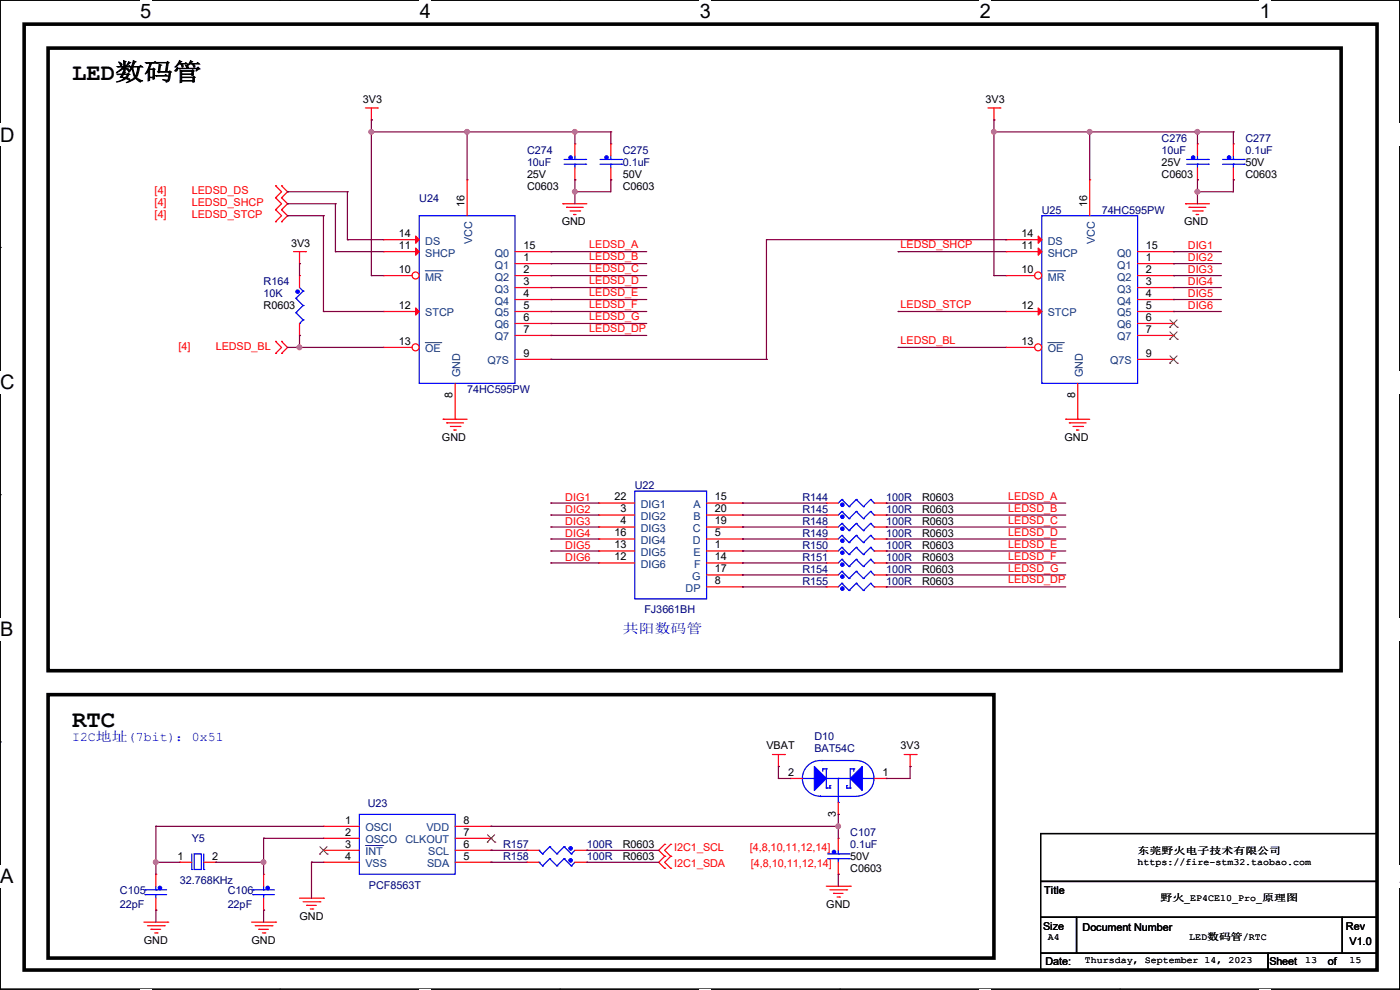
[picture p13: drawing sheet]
<svg xmlns="http://www.w3.org/2000/svg" width="297mm" height="210mm" viewBox="0 0 297 210" stroke-linecap="round" stroke-linejoin="round" font-family="sans-serif">
<defs><g id="words">
<g font-size="5.1">
<text x="15.3" y="17">LED数码管</text>
<text x="15.3" y="154.2">RTC</text>
</g>
<g font-size="4.2">
<text x="29.7" y="3.9">5</text>
<text x="89.1" y="3.9">4</text>
<text x="148.5" y="3.9">3</text>
<text x="207.9" y="3.9">2</text>
<text x="267.3" y="3.9">1</text>
<text x="0" y="30.1">D</text>
<text x="0" y="82.5">C</text>
<text x="0" y="135">B</text>
<text x="0" y="187.4">A</text>
<text x="297" y="187.4">A</text>
</g>
<g font-size="2.8" fill="#00f">
<text x="132.1" y="134.4">共阳数码管</text>
<text x="15.3" y="157.2">I2C地址(7bit)：0x51</text>
</g>
<g font-size="2.3">
<text x="77" y="21.9">3V3</text>
<text x="209.1" y="21.9">3V3</text>
<text x="246.4" y="35.1">25V</text>
<text x="264.2" y="35.1">50V</text>
<text x="111.8" y="40.2">C0603</text>
<text x="111.8" y="37.7">25V</text>
<text x="132.1" y="37.7">50V</text>
<text x="132.1" y="40.2">C0603</text>
<text x="246.4" y="37.7">C0603</text>
<text x="264.2" y="37.7">C0603</text>
<text x="98.6" y="44" transform="rotate(-90 98.6 44)">16</text>
<text x="119.2" y="47.8">GND</text>
<text x="230.6" y="44" transform="rotate(-90 230.6 44)">16</text>
<text x="251.3" y="47.8">GND</text>
<text x="61.8" y="52.4">3V3</text>
<text x="84.6" y="50.3">14</text>
<text x="84.6" y="52.8">11</text>
<text x="111" y="52.8">15</text>
<text x="216.7" y="50.3">14</text>
<text x="216.7" y="52.8">11</text>
<text x="243.1" y="52.8">15</text>
<text x="84.6" y="57.9">10</text>
<text x="111" y="55.4">1</text>
<text x="111" y="57.9">2</text>
<text x="216.7" y="57.9">10</text>
<text x="243.1" y="55.4">1</text>
<text x="243.1" y="57.9">2</text>
<text x="55.9" y="65.6">R0603</text>
<text x="84.6" y="65.5">12</text>
<text x="111" y="65.5">5</text>
<text x="111" y="60.5">3</text>
<text x="111" y="63">4</text>
<text x="216.7" y="65.5">12</text>
<text x="243.1" y="65.5">5</text>
<text x="243.1" y="60.5">3</text>
<text x="243.1" y="63">4</text>
<text x="111" y="70.6">7</text>
<text x="111" y="68.1">6</text>
<text x="243.1" y="70.6">7</text>
<text x="243.1" y="68.1">6</text>
<text x="84.6" y="73.2">13</text>
<text x="111" y="75.7">9</text>
<text x="216.7" y="73.2">13</text>
<text x="243.1" y="75.7">9</text>
<text x="96" y="84.4" transform="rotate(-90 96 84.4)">8</text>
<text x="228.1" y="84.4" transform="rotate(-90 228.1 84.4)">8</text>
<text x="93.8" y="93.6">GND</text>
<text x="225.9" y="93.6">GND</text>
<text x="130.3" y="106.2">22</text>
<text x="151.7" y="106.2">15</text>
<text x="195.6" y="106.3">R0603</text>
<text x="130.3" y="113.8">16</text>
<text x="131.6" y="111.3">4</text>
<text x="131.6" y="108.7">3</text>
<text x="151.7" y="113.8">5</text>
<text x="151.7" y="111.3">19</text>
<text x="151.7" y="108.7">20</text>
<text x="195.6" y="111.3">R0603</text>
<text x="195.6" y="108.8">R0603</text>
<text x="195.6" y="113.9">R0603</text>
<text x="130.3" y="118.9">12</text>
<text x="130.3" y="116.3">13</text>
<text x="151.7" y="118.9">14</text>
<text x="151.7" y="116.3">1</text>
<text x="195.6" y="116.4">R0603</text>
<text x="195.6" y="119">R0603</text>
<text x="151.7" y="124">8</text>
<text x="151.7" y="121.4">17</text>
<text x="195.6" y="121.5">R0603</text>
<text x="195.6" y="124">R0603</text>
<text x="162.6" y="158.8">VBAT</text>
<text x="191.1" y="158.8">3V3</text>
<text x="167.2" y="164.6">2</text>
<text x="187.2" y="164.6">1</text>
<text x="177.3" y="173.3" transform="rotate(-90 177.3 173.3)">3</text>
<text x="73.2" y="174.8">1</text>
<text x="73.2" y="177.3">2</text>
<text x="73.2" y="179.8">3</text>
<text x="98.3" y="179.8">6</text>
<text x="98.3" y="177.3">7</text>
<text x="98.3" y="174.8">8</text>
<text x="132.1" y="179.9">R0603</text>
<text x="37.6" y="182.4">1</text>
<text x="45" y="182.4">2</text>
<text x="73.2" y="182.4">4</text>
<text x="98.3" y="182.4">5</text>
<text x="132.1" y="182.5">R0603</text>
<text x="180.4" y="185">C0603</text>
<text x="180.4" y="182.5">50V</text>
<text x="221.5" y="189.6">Title</text>
<text x="63.5" y="195.2">GND</text>
<text x="175.3" y="192.6">GND</text>
<text x="221.3" y="197.2">Size</text>
<text x="229.7" y="197.4">Document Number</text>
<text x="285.5" y="197.2">Rev</text>
<text x="30.5" y="200.2">GND</text>
<text x="53.4" y="200.2">GND</text>
<text x="286.3" y="200.5">V1.0</text>
<text x="221.8" y="204.8">Date:</text>
<text x="269.3" y="204.8">Sheet</text>
<text x="281.7" y="204.8">of</text>
</g>
<g font-size="2.3" fill="#000080">
<text x="111.8" y="32.6">C274</text>
<text x="111.8" y="35.1">10uF</text>
<text x="132.1" y="32.6">C275</text>
<text x="132.1" y="35.1">0.1uF</text>
<text x="246.4" y="30.1">C276</text>
<text x="246.4" y="32.6">10uF</text>
<text x="264.2" y="30.1">C277</text>
<text x="264.2" y="32.6">0.1uF</text>
<text x="88.9" y="42.8">U24</text>
<text x="221" y="45.3">U25</text>
<text x="233.7" y="45.3">74HC595PW</text>
<text x="55.9" y="60.5">R164</text>
<text x="55.9" y="63.1">10K</text>
<text x="99.1" y="83.4">74HC595PW</text>
<text x="134.7" y="103.7">U22</text>
<text x="170.2" y="106.3">R144</text>
<text x="188" y="106.3">100R</text>
<text x="170.2" y="111.3">R148</text>
<text x="170.2" y="108.8">R145</text>
<text x="170.2" y="113.9">R149</text>
<text x="188" y="111.3">100R</text>
<text x="188" y="108.8">100R</text>
<text x="188" y="113.9">100R</text>
<text x="170.2" y="116.4">R150</text>
<text x="170.2" y="119">R151</text>
<text x="188" y="116.4">100R</text>
<text x="188" y="119">100R</text>
<text x="170.2" y="121.5">R154</text>
<text x="170.2" y="124">R155</text>
<text x="188" y="121.5">100R</text>
<text x="188" y="124">100R</text>
<text x="136.7" y="130.1">FJ3661BH</text>
<text x="172.8" y="157.1">D10</text>
<text x="172.8" y="159.6">BAT54C</text>
<text x="78" y="171.3">U23</text>
<text x="40.7" y="178.6">Y5</text>
<text x="106.7" y="179.9">R157</text>
<text x="124.5" y="179.9">100R</text>
<text x="180.4" y="177.4">C107</text>
<text x="180.4" y="179.9">0.1uF</text>
<text x="106.7" y="182.5">R158</text>
<text x="124.5" y="182.5">100R</text>
<text x="25.4" y="189.6">C105</text>
<text x="38.1" y="187.5">32.768KHz</text>
<text x="48.3" y="189.6">C106</text>
<text x="78.3" y="188.6">PCF8563T</text>
<text x="25.4" y="192.6">22pF</text>
<text x="48.3" y="192.6">22pF</text>
</g>
<g font-size="2.3" fill="#f00">
<text x="32.8" y="41.2">[4]</text>
<text x="40.7" y="41.2">LEDSD_DS</text>
<text x="32.8" y="43.8">[4]</text>
<text x="32.8" y="46.3">[4]</text>
<text x="40.7" y="43.8">LEDSD_SHCP</text>
<text x="40.7" y="46.3">LEDSD_STCP</text>
<text x="125" y="52.7">LEDSD_A</text>
<text x="191.1" y="52.7">LEDSD_SHCP</text>
<text x="252" y="52.9">DIG1</text>
<text x="125" y="55.2">LEDSD_B</text>
<text x="125" y="57.7">LEDSD_C</text>
<text x="252" y="55.4">DIG2</text>
<text x="252" y="58">DIG3</text>
<text x="125" y="60.3">LEDSD_D</text>
<text x="125" y="65.4">LEDSD_F</text>
<text x="125" y="62.8">LEDSD_E</text>
<text x="191.1" y="65.4">LEDSD_STCP</text>
<text x="252" y="60.5">DIG4</text>
<text x="252" y="63">DIG5</text>
<text x="252" y="65.6">DIG6</text>
<text x="125" y="67.9">LEDSD_G</text>
<text x="125" y="70.4">LEDSD_DP</text>
<text x="37.9" y="74.3">[4]</text>
<text x="45.8" y="74.3">LEDSD_BL</text>
<text x="191.1" y="73">LEDSD_BL</text>
<text x="119.9" y="106.2">DIG1</text>
<text x="213.9" y="106">LEDSD_A</text>
<text x="119.9" y="108.8">DIG2</text>
<text x="119.9" y="111.3">DIG3</text>
<text x="119.9" y="113.8">DIG4</text>
<text x="213.9" y="108.5">LEDSD_B</text>
<text x="213.9" y="111.1">LEDSD_C</text>
<text x="213.9" y="113.6">LEDSD_D</text>
<text x="119.9" y="116.4">DIG5</text>
<text x="119.9" y="118.9">DIG6</text>
<text x="213.9" y="118.7">LEDSD_F</text>
<text x="213.9" y="116.2">LEDSD_E</text>
<text x="213.9" y="121.2">LEDSD_G</text>
<text x="213.9" y="123.8">LEDSD_DP</text>
<text x="143" y="184">I2C1_SDA</text>
<text x="143" y="180.4">I2C1_SCL</text>
<text x="159" y="180.4">[4,8,10,11,12,14]</text>
<text x="159.3" y="184">[4,8,10,11,12,14]</text>
</g>
<g font-size="2.3" fill="#004080">
<text x="90.2" y="51.9">DS</text>
<text x="100.2" y="51.9" transform="rotate(-90 100.2 51.9)">VCC</text>
<text x="222.3" y="51.9">DS</text>
<text x="232.2" y="51.9" transform="rotate(-90 232.2 51.9)">VCC</text>
<text x="90.2" y="59.5">MR</text>
<text x="90.2" y="54.4">SHCP</text>
<text x="104.9" y="57">Q1</text>
<text x="104.9" y="59.5">Q2</text>
<text x="104.9" y="54.4">Q0</text>
<text x="222.3" y="59.5">MR</text>
<text x="222.3" y="54.4">SHCP</text>
<text x="237" y="57">Q1</text>
<text x="237" y="59.5">Q2</text>
<text x="237" y="54.4">Q0</text>
<text x="104.9" y="62.1">Q3</text>
<text x="104.9" y="64.6">Q4</text>
<text x="237" y="62.1">Q3</text>
<text x="237" y="64.6">Q4</text>
<text x="90.2" y="67.1">STCP</text>
<text x="104.9" y="67.1">Q5</text>
<text x="104.9" y="69.7">Q6</text>
<text x="222.3" y="67.1">STCP</text>
<text x="237" y="67.1">Q5</text>
<text x="237" y="69.7">Q6</text>
<text x="90.2" y="74.8">OE</text>
<text x="103.4" y="77.3">Q7S</text>
<text x="104.9" y="72.2">Q7</text>
<text x="222.3" y="74.8">OE</text>
<text x="235.5" y="77.3">Q7S</text>
<text x="237" y="72.2">Q7</text>
<text x="97.6" y="80.1" transform="rotate(-90 97.6 80.1)">GND</text>
<text x="229.7" y="80.1" transform="rotate(-90 229.7 80.1)">GND</text>
<text x="135.9" y="107.8">DIG1</text>
<text x="147.1" y="107.8">A</text>
<text x="135.9" y="112.9">DIG3</text>
<text x="135.9" y="110.3">DIG2</text>
<text x="147" y="112.9">C</text>
<text x="147.1" y="110.3">B</text>
<text x="135.9" y="117.9">DIG5</text>
<text x="135.9" y="115.4">DIG4</text>
<text x="147" y="115.4">D</text>
<text x="147.1" y="117.9">E</text>
<text x="135.9" y="120.5">DIG6</text>
<text x="145.5" y="125.6">DP</text>
<text x="146.9" y="123">G</text>
<text x="147.2" y="120.5">F</text>
<text x="77.5" y="176.4">OSCI</text>
<text x="77.5" y="178.9">OSCO</text>
<text x="86" y="178.9">CLKOUT</text>
<text x="90.5" y="176.4">VDD</text>
<text x="77.5" y="181.4">INT</text>
<text x="77.5" y="184">VSS</text>
<text x="90.6" y="184">SDA</text>
<text x="90.8" y="181.4">SCL</text>
</g>
<g font-size="2">
<text x="241.3" y="181.2">东莞野火电子技术有限公司</text>
<text x="241.3" y="183.5">https://fire-stm32.taobao.com</text>
<text x="246.2" y="191.1">野火_EP4CE10_Pro_原理图</text>
<text x="222.3" y="199.5">A4</text>
<text x="252.3" y="199.5">LED数码管/RTC</text>
<text x="230.2" y="204.3">Thursday, September 14, 2023</text>
<text x="276.9" y="204.3">13</text>
<text x="286.3" y="204.3">15</text>
</g>
</g></defs>
<path d="M0 0h297v209.8h-297z" fill="none" stroke="#000" stroke-width=".25"/>
<g fill="#fff">
<path d="M29.7 0h2.4v4.8h-2.4z"/>
<path d="M29.7 209.8h2.4v.2h-2.4z"/>
</g>
<path d="M59.4 0h.1M59.4 209.8h.1" fill="none" stroke="#000" stroke-width=".25"/>
<g fill="#fff">
<path d="M89.1 0h2.3v4.8h-2.3z"/>
<path d="M89.1 209.8h2.3v.2h-2.3z"/>
</g>
<path d="M118.8 0h.1M118.8 209.8h.1" fill="none" stroke="#000" stroke-width=".25"/>
<g fill="#fff">
<path d="M148.5 0h2.3v4.8h-2.3z"/>
<path d="M148.5 209.8h2.3v.2h-2.3z"/>
</g>
<path d="M178.2 0h.1M178.2 209.8h.1" fill="none" stroke="#000" stroke-width=".25"/>
<g fill="#fff">
<path d="M207.9 0h2.3v4.8h-2.3z"/>
<path d="M207.9 209.8h2.3v.2h-2.3z"/>
</g>
<path d="M237.6 0h.1M237.6 209.8h.1" fill="none" stroke="#000" stroke-width=".25"/>
<g fill="#fff">
<path d="M267.3 0h2.3v4.8h-2.3z"/>
<path d="M267.3 209.8h2.3v.2h-2.3z"/>
<path d="M0 26.2h3.1v4.8h-3.1z"/>
<path d="M297 26.2v4.8z"/>
<path d="M0 78.7h3.1v4.7h-3.1z"/>
<path d="M297 78.7v4.7z"/>
</g>
<path d="M0 52.5h.1M297 52.5h.1" fill="none" stroke="#000" stroke-width=".25"/>
<g fill="#fff">
<path d="M0 131.1h2.9v4.8h-2.9z"/>
<path d="M297 131.1v4.8z"/>
</g>
<path d="M0 104.9h.1M297 104.9h.1" fill="none" stroke="#000" stroke-width=".25"/>
<g fill="#fff">
<path d="M0 183.6h2.9v4.7h-2.9z"/>
<path d="M296.9 183.6h.1v4.7h-.1z"/>
</g>
<path d="M0 157.4h.1M297 157.4h.1M220.8 176.8h71.3v10.2h-71.3zM220.8 187h71.3v7.6h-71.3zM220.8 194.6h7.6v7.6h-7.6zM228.4 194.6h56.4v7.6h-56.4zM284.8 194.6h7.3v7.6h-7.3zM220.8 202.2h48.2v3.6h-48.2zM269 202.2h23.1v3.6h-23.1z" fill="none" stroke="#000" stroke-width=".25"/>
<path d="M5.1 5.1h287v200.7h-287zM10.2 10.2h274.3v132.1h-274.3zM10.2 147.4h200.7v55.8h-200.7z" fill="none" stroke="#000" stroke-width=".76"/>
<g fill="none" stroke="#f00" stroke-width=".25">
<path d="M58.5 39.4h.1M58.5 39.4l1.2 1.3-1.2 1.3M59.7 39.4h.1M59.7 39.4l1.3 1.3-1.3 1.3M77.5 22.9h2.6M78.8 25.4h.1M78.8 22.9v2.5M80.1 22.9h.1M129.6 30.5h.1M129.6 38.1h.1M129.6 30.5v2.6M129.6 35.6v2.5"/>
<path d="M209.6 22.9h2.5M210.9 25.4h.1M210.9 22.9v2.5M212.1 22.9h.1M58.5 42h.1M58.5 44.5h.1M58.5 47h.1M58.5 42l1.2 1.2-1.2 1.3M58.5 44.5l1.2 1.3-1.2 1.2M59.7 42h.1M59.7 44.5h.1M59.7 47h.1"/>
<path d="M59.7 42l1.3 1.2-1.3 1.3M59.7 44.5l1.3 1.3-1.3 1.2M62.3 53.4h2.5M63.5 55.9h.1M63.5 58.5h.1M63.5 53.4v2.5M63.5 58.5v2.5M64.8 53.4h.1M119.4 43.2h.1M119.4 43.2h5.1M120.2 44h.1M120.2 44h3.5"/>
<path d="M120.9 44.7h2.1M121.7 45.5h.1M121.7 45.5h.5M123 44.7h.1M251.5 43.2h.1M251.5 43.2h5.1M252.3 44h.1M252.3 44h3.5M253 44.7h2.1M253.8 45.5h.1M253.8 45.5h.5M255.1 44.7h.1"/>
<path d="M58.5 72.4h.1M58.5 75h.1M58.5 72.4l1.2 1.3-1.2 1.3M59.7 75h.1M59.7 72.4h.1M59.7 72.4l1.3 1.3-1.3 1.3M63.5 71.2h.1M63.5 68.6v2.6M94 88.9h.1M94 88.9h5.1M94.8 89.7h.1M94.8 89.7h3.5"/>
<path d="M95.5 90.5h2.1M96.3 91.2h.1M96.3 91.2h.5M97.6 90.5h.1M226.1 88.9h.1M226.1 88.9h5.1M226.9 89.7h.1M226.9 89.7h3.5M227.6 90.5h2.1M228.4 91.2h.1M228.4 91.2h.5M229.7 90.5h.1"/>
<path d="M127 119.4h.1M127 116.9h.1M127 114.3h.1M127 111.8h.1M127 109.3h.1M127 106.7h.1M127 111.8h7.7M127 116.9h7.7M127 106.7h7.7M127 119.4h7.7M127 114.3h7.7M127 109.3h7.7"/>
<path d="M149.9 111.8h7.6M149.9 116.9h7.6M149.9 106.7h7.6M149.9 119.4h7.6M149.9 114.3h7.6M149.9 109.3h7.6M157.5 119.4h.1M157.5 116.9h.1M157.5 114.3h.1M157.5 111.8h.1M157.5 109.3h.1M157.5 106.7h.1"/>
<path d="M175.3 111.8h.1M175.3 116.9h.1M175.3 106.7h.1M175.3 119.4h.1M175.3 111.8h2.5M175.3 116.9h2.5M175.3 106.7h2.5M175.3 119.4h2.5M185.5 111.8h2.5M185.5 116.9h2.5M185.5 106.7h2.5M185.5 119.4h2.5"/>
<path d="M188 111.8h.1M188 116.9h.1M188 106.7h.1M188 119.4h.1M149.9 122h7.6M149.9 124.5h7.6M157.5 124.5h.1M157.5 122h.1M175.3 122h.1M175.3 124.5h.1M175.3 122h2.5M175.3 124.5h2.5"/>
<path d="M185.5 122h2.5M185.5 124.5h2.5M188 122h.1M188 124.5h.1M68.6 175.3h.1M68.6 177.8h.1M68.6 175.3h7.6M68.6 177.8h7.6M96.6 175.3h7.6M96.6 177.8h7.6M104.2 177.8h.1M104.2 175.3h.1"/>
<path d="M141 179.1h.1M141 179.1l-1.3 1.3 1.3 1.3M142.3 179.1h.1M142.3 179.1l-1.3 1.3 1.3 1.3M163.9 160.1h2.5M165.1 162.6h.1M165.1 160.1v2.5M166.4 160.1h.1M177.8 177.8h.1M177.8 177.8v2.6M191.8 160.1h2.6M193.1 162.6h.1"/>
<path d="M193.1 160.1v2.5M194.4 160.1h.1M30.5 195.6h5.1M31.3 196.4h3.5M32 197.1h.1M32 197.1h2.1M32.8 197.9h.5M33.1 185.5h.1M33.1 193.1h.1M33.1 185.5v2.5M33.1 190.5v2.6M33.3 197.9h.1"/>
<path d="M34.8 196.4h.1M35.6 195.6h.1M53.4 195.6h5.1M54.1 196.4h3.6M54.9 197.1h.1M54.9 197.1h2M55.7 197.9h.5M55.9 185.5h.1M55.9 193.1h.1M55.9 185.5v2.5M55.9 190.5v2.6M56.2 197.9h.1"/>
<path d="M57.7 196.4h.1M58.5 195.6h.1M63.5 190.5h5.1M64.3 191.3h3.6M65.1 192.1h.1M65.1 192.1h2M65.8 192.8h.5M66.3 192.8h.1M67.9 191.3h.1M68.6 190.5h.1M68.6 180.4h.1M68.6 182.9h.1"/>
<path d="M68.6 180.4h7.6M68.6 182.9h7.6M96.6 180.4h7.6M96.6 182.9h7.6M104.2 182.9h.1M104.2 180.4h.1M141 184.2h.1M141 181.7h.1M141 181.7l-1.3 1.2 1.3 1.3M142.3 181.7h.1M142.3 184.2h.1M142.3 181.7l-1.3 1.2 1.3 1.3"/>
<path d="M175.3 188h5.1M176.1 188.8h3.5M176.8 189.5h.1M176.8 189.5h2.1M177.6 190.3h.5M177.8 185.5h.1M177.8 182.9v2.6M178.1 190.3h.1M179.6 188.8h.1M180.4 188h.1"/>
</g>
<g fill="none" stroke="#00f" stroke-width=".25">
<path d="M127.3 34.8h4.6M127.3 33.8h4.6M129.6 34.8h.1M129.6 33.8h.1M129.6 33.1v.7M129.6 34.8v.8M131.9 34.8h.1M131.9 33.8h.1M88.9 45.8h20.4v35.5h-20.4zM62.8 63.3h.1M62.8 66.3h.1M62.8 63.3l1.5 1.5"/>
<path d="M62.8 66.3l1.5 1.6M63.5 68.6h.1M63.5 61l.8 .8M64.3 61.8h.1M64.3 64.8h.1M64.3 67.9h.1M64.3 61.8l-1.5 1.5M64.3 64.8l-1.5 1.5M64.3 67.9l-.8 .7M134.7 104.2h15.2v22.8h-15.2zM178.6 111h.1M178.6 116.1h.1"/>
<path d="M178.6 106h.1M178.6 118.7h.1M178.6 111l-.8 .8M178.6 111l1.5 1.6M178.6 116.1l-.8 .8M178.6 116.1l1.5 1.5M178.6 106l-.8 .7M178.6 106l1.5 1.5M178.6 118.7l-.8 .7M178.6 118.7l1.5 1.5M180.1 112.6h.1M180.1 117.6h.1"/>
<path d="M180.1 107.5h.1M181.7 111h.1M181.7 116.1h.1M181.7 106h.1M181.7 118.7h.1M181.7 111l-1.6 1.6M181.7 111l1.5 1.6M181.7 116.1l-1.6 1.5M181.7 116.1l1.5 1.5M181.7 106l-1.6 1.5M181.7 106l1.5 1.5M181.7 118.7l-1.6 1.5"/>
<path d="M181.7 118.7l1.5 1.5M183.2 112.6h.1M183.2 117.6h.1M183.2 107.5h.1M184.7 111h.1M184.7 116.1h.1M184.7 106h.1M184.7 118.7h.1M184.7 111l-1.5 1.6M184.7 111l.8 .8M184.7 116.1l-1.5 1.5M184.7 116.1l.8 .8"/>
<path d="M184.7 106l-1.5 1.5M184.7 106l.8 .7M184.7 118.7l-1.5 1.5M184.7 118.7l.8 .7M185.5 111.8h.1M185.5 116.9h.1M185.5 106.7h.1M185.5 119.4h.1M178.6 121.2h.1M178.6 123.7h.1M178.6 121.2l-.8 .8M178.6 121.2l1.5 1.5"/>
<path d="M178.6 123.7l-.8 .8M178.6 123.7l1.5 1.6M180.1 122.7h.1M180.1 125.3h.1M180.1 120.2h.1M181.7 121.2h.1M181.7 123.7h.1M181.7 121.2l-1.6 1.5M181.7 121.2l1.5 1.5M181.7 123.7l-1.6 1.6M181.7 123.7l1.5 1.6M183.2 122.7h.1"/>
<path d="M183.2 125.3h.1M183.2 120.2h.1M184.7 121.2h.1M184.7 123.7h.1M184.7 121.2l-1.5 1.5M184.7 121.2l.8 .8M184.7 123.7l-1.5 1.6M184.7 123.7l.8 .8M185.5 122h.1M185.5 124.5h.1M76.2 172.8h20.4v12.7h-20.4zM30.8 189.8h.1"/>
<path d="M30.8 188.8h.1M30.8 189.8h4.5M30.8 188.8h4.5M33.1 189.8h.1M33.1 188.8h.1M33.1 188v.8M33.1 189.8v.7M53.6 189.8h.1M53.6 188.8h.1M53.6 189.8h4.6M53.6 188.8h4.6M55.9 189.8h.1"/>
<path d="M55.9 188.8h.1M55.9 188v.8M55.9 189.8v.7M175.6 182.2h4.5M175.6 181.1h4.5M177.8 182.2h.1M177.8 181.1h.1M177.8 180.4v.7M177.8 182.2v.7M180.1 182.2h.1M180.1 181.1h.1"/>
</g>
<g fill="#00f" stroke="#00f" stroke-width=".25">
<circle cx="128.7" cy="33.4" r=".36"/>
<circle cx="56.8" cy="188.4" r=".36"/>
<circle cx="176.9" cy="180.7" r=".36"/>
<circle cx="178.7" cy="122.3" r=".36"/>
<circle cx="63.1" cy="61.9" r=".36"/>
<circle cx="178.7" cy="112.2" r=".36"/>
<circle cx="178.7" cy="117.2" r=".36"/>
<circle cx="178.7" cy="124.9" r=".36"/>
<circle cx="178.7" cy="107.1" r=".36"/>
<circle cx="33.9" cy="188.4" r=".36"/>
<circle cx="178.7" cy="119.8" r=".36"/>
</g>
<path d="M67.9 179.6l1.5 1.6M69.4 179.6l-1.6 1.6M103.4 178.6h.1M103.4 177.1l1.6 1.5M104.9 177.1l-1.5 1.5M105 178.6h.1M67.8 181.2h.1M69.4 181.2h.1" fill="none" stroke="#804000" stroke-width=".21"/>
<path d="M77.5 179.4h3.7M81.2 179.4h.1" fill="none" stroke="#004080" stroke-width=".21"/>
<circle cx="88.2" cy="58.4" r=".74" fill="#fff" stroke="#f00" stroke-width=".25"/>
<g fill="none" stroke="#f00" stroke-width=".25">
<path d="M99.1 38.1h.1M99.1 38.1v7.7M81.3 58.5h.1M81.3 50.8h.1M81.3 53.4h.1M81.3 58.5h6.1M81.3 50.8h7.6M81.3 53.4h7.6M109.3 58.5h7.6M109.3 55.9h7.6M109.3 53.4h7.6M116.9 55.9h.1"/>
<path d="M116.9 58.5h.1M116.9 53.4h.1M81.3 66.1h.1M81.3 66.1h7.6M109.3 71.2h7.6M109.3 66.1h7.6M109.3 61h7.6M109.3 63.5h7.6M116.9 71.2h.1M116.9 66.1h.1M116.9 61h.1M116.9 63.5h.1"/>
</g>
<path d="M90.2 57.4h3.6M93.8 57.4h.1" fill="none" stroke="#004080" stroke-width=".21"/>
<g fill="#f00" stroke="#f00" stroke-width=".25">
<path d="M88.2 50.1l.7 .7-.7 .8z"/>
<path d="M88.2 65.3l.7 .8-.7 .7z"/>
<path d="M88.2 52.6l.7 .8-.7 .7z"/>
</g>
<circle cx="88.2" cy="73.7" r=".74" fill="#fff" stroke="#f00" stroke-width=".25"/>
<path d="M81.3 73.7h.1M81.3 73.7h6.1M109.3 68.6h7.6M109.3 76.2h7.6M116.9 68.6h.1M116.9 76.2h.1M96.6 88.9h.1M96.6 81.3v7.6" fill="none" stroke="#f00" stroke-width=".25"/>
<path d="M90.2 72.7h3.3M93.5 72.7h.1" fill="none" stroke="#004080" stroke-width=".21"/>
<path d="M221 45.8h20.3v35.5h-20.3z" fill="none" stroke="#00f" stroke-width=".25"/>
<circle cx="220.2" cy="58.4" r=".74" fill="#fff" stroke="#f00" stroke-width=".25"/>
<g fill="none" stroke="#f00" stroke-width=".25">
<path d="M231.2 38.1h.1M231.2 38.1v7.7M213.4 58.5h.1M213.4 50.8h.1M213.4 53.4h.1M213.4 58.5h6.1M213.4 50.8h7.6M213.4 53.4h7.6M241.3 58.5h7.7M241.3 55.9h7.7M241.3 53.4h7.7M249 55.9h.1"/>
<path d="M249 58.5h.1M249 53.4h.1M213.4 66.1h.1M213.4 66.1h7.6M241.3 71.2h7.7M241.3 66.1h7.7M241.3 61h7.7M241.3 63.5h7.7M249 71.2h.1M249 66.1h.1M249 61h.1M249 63.5h.1"/>
</g>
<path d="M222.3 57.4h3.5M225.8 57.4h.1" fill="none" stroke="#004080" stroke-width=".21"/>
<g fill="#f00" stroke="#f00" stroke-width=".25">
<path d="M220.3 50.1l.7 .7-.7 .8z"/>
<path d="M220.3 65.3l.7 .8-.7 .7z"/>
<path d="M220.3 52.6l.7 .8-.7 .7z"/>
</g>
<path d="M248.2 72h.1M248.2 70.4l1.6 1.6M249.7 70.4l-1.5 1.6M249.8 72h.1" fill="none" stroke="#804000" stroke-width=".21"/>
<circle cx="220.2" cy="73.7" r=".74" fill="#fff" stroke="#f00" stroke-width=".25"/>
<g fill="none" stroke="#f00" stroke-width=".25">
<path d="M122 30.5h.1M122 38.1h.1M122 30.5v2.6M122 35.6v2.5M254 30.5h.1M254 38.1h.1M254 30.5v2.6M254 35.6v2.5M261.7 30.5h.1M261.7 38.1h.1M261.7 30.5v2.6M261.7 35.6v2.5"/>
<path d="M213.4 73.7h.1M213.4 73.7h6.1M241.3 68.6h7.7M241.3 76.2h7.7M249 68.6h.1M249 76.2h.1M228.6 88.9h.1M228.6 81.3v7.6M175.3 109.3h.1M175.3 114.3h.1M175.3 109.3h2.5M175.3 114.3h2.5"/>
<path d="M185.5 109.3h2.5M185.5 114.3h2.5M188 109.3h.1M188 114.3h.1M167.7 165.1h.1M167.7 165.1h2.5M177.8 172.8h.1M177.8 170.2v2.6M185.5 165.1h2.5M188 165.1h.1M38.1 182.9h.1M38.1 182.9h2.6"/>
<path d="M43.2 182.9h2.6M45.8 182.9h.1M111.8 180.4h.1M111.8 182.9h.1M111.8 182.9h2.5M111.8 180.4h2.5M122 182.9h2.5M122 180.4h2.5M124.5 180.4h.1M124.5 182.9h.1"/>
</g>
<path d="M222.3 72.7h3.3M225.6 72.7h.1" fill="none" stroke="#004080" stroke-width=".21"/>
<path d="M248.2 69.4h.1M248.2 77h.1M248.2 67.9l1.6 1.5M248.2 75.5l1.6 1.5M249.7 67.9l-1.5 1.5M249.7 75.5l-1.5 1.5M249.8 69.4h.1M249.8 77h.1" fill="none" stroke="#804000" stroke-width=".21"/>
<g fill="none" stroke="#00f" stroke-width=".25">
<path d="M119.7 34.8h4.5M119.7 33.8h4.5M122 34.8h.1M122 33.8h.1M122 33.1v.7M122 34.8v.8M124.2 34.8h.1M124.2 33.8h.1M251.8 34.8h4.5M251.8 33.8h4.5M254 34.8h.1M254 33.8h.1"/>
<path d="M254 33.1v.7M254 34.8v.8M256.3 34.8h.1M256.3 33.8h.1M259.4 34.8h4.5M259.4 33.8h4.5M261.7 34.8h.1M261.7 33.8h.1M261.7 33.1v.7M261.7 34.8v.8M263.9 34.8h.1M263.9 33.8h.1"/>
<path d="M178.6 108.5h.1M178.6 113.6h.1M178.6 108.5l-.8 .8M178.6 108.5l1.5 1.5M178.6 113.6l-.8 .7M178.6 113.6l1.5 1.5M180.1 110h.1M180.1 115.1h.1M181.7 108.5h.1M181.7 113.6h.1M181.7 108.5l-1.6 1.5M181.7 108.5l1.5 1.5"/>
<path d="M181.7 113.6l-1.6 1.5M181.7 113.6l1.5 1.5M183.2 110h.1M183.2 115.1h.1M184.7 108.5h.1M184.7 113.6h.1M184.7 108.5l-1.5 1.5M184.7 108.5l.8 .8M184.7 113.6l-1.5 1.5M184.7 113.6l.8 .7M185.5 109.3h.1M185.5 114.3h.1"/>
<path d="M116.6 179.6h.1M116.6 179.6l1.6 1.5M116.6 179.6l-1.5 1.5M119.7 179.6h.1M119.7 179.6l1.5 1.5M119.7 179.6l-1.5 1.5M170.2 165.1h.1M170.2 165.1h2.6M174 169h.1M174 169h7.7M174.3 161.3h7.1a3.8 3.8 0 0 1 4 3.7 3.8 3.8 0 0 1-3.7 3.9M174.3 161.3h.1"/>
<path d="M174.3 161.3a3.8 3.8 0 0 0-4.1 3.7 3.8 3.8 0 0 0 3.9 3.9h-.1M174.5 163.1h.1M174.5 163.1h.8M174.5 163.1v.5M175.3 167.2h.1M175.3 165.1h.1M175.3 163.1h.1M175.3 165.1h5.1M175.3 167.2h.8M175.3 163.1v4.1M176.1 166.7h.1M176.1 167.2h.1"/>
<path d="M176.1 166.7v.5M177.8 165.1h.1M177.8 170.2h.1M177.8 165.1v5.1M179.6 167.2h.1M179.6 166.7h.1M179.6 167.2h.8M179.6 166.7v.5M180.4 167.2h.1M180.4 165.1h.1M180.4 163.1h.1M180.4 163.1v4.1"/>
<path d="M180.4 163.1h.7M181.1 163.1h.1M181.1 163.1v.5M182.9 165.1h.1M182.9 165.1h2.6M40.7 184.4h.1M40.7 181.1v3.3M41.2 181.1h1.5v3.3h-1.5zM43.2 184.4h.1M43.2 181.1v3.3M114.3 180.4h.1M114.3 182.9h.1"/>
<path d="M114.3 180.4l.8 .7M114.3 182.9l.8 .8M115.1 181.1h.1M115.1 183.7h.1M116.6 182.2h.1M116.6 182.2l1.6 1.5M116.6 182.2l-1.5 1.5M118.2 181.1h.1M118.2 183.7h.1M119.7 182.2h.1M119.7 182.2l1.5 1.5M119.7 182.2l-1.5 1.5"/>
<path d="M121.2 181.1h.1M121.2 183.7h.1M122 180.4l-.8 .7M122 182.9l-.8 .8"/>
</g>
<g fill="#00f" stroke="#00f" stroke-width=".25">
<path d="M180.4 165.1l2.5-2.5v5.1z"/>
<path d="M172.8 162.6l2.5 2.5-2.5 2.6z"/>
<circle cx="253.1" cy="33.4" r=".36"/>
<circle cx="178.7" cy="109.6" r=".36"/>
<circle cx="121.1" cy="180" r=".36"/>
<circle cx="121.1" cy="33.4" r=".36"/>
<circle cx="121.1" cy="182.5" r=".36"/>
<circle cx="260.8" cy="33.4" r=".36"/>
<circle cx="178.7" cy="114.7" r=".36"/>
</g>
<g fill="none" stroke="#800040" stroke-width=".25">
<path d="M78.8 28h.1M78.8 25.4h.1M78.8 28h50.8M78.8 25.4v33.1M99.1 28h.1M99.1 28v10.1M122 38.1h.1M122 28h.1M122 28v2.5M122 38.1v5.1M129.6 38.1h.1M129.6 28h.1"/>
<path d="M129.6 28v2.5M129.6 38.1v2.6h-7.6M210.9 28h.1M210.9 25.4h.1M210.9 28h50.8M210.9 25.4v33.1M231.2 28h.1M231.2 28v10.1M254 38.1h.1M254 28h.1M254 28v2.5M254 38.1v5.1"/>
<path d="M261.7 38.1h.1M261.7 28h.1M261.7 38.1v2.6h-7.7M261.7 28v2.5M61 45.8h.1M61 43.2h.1M61 40.7h.1M61 40.7h12.7M61 45.8h7.6M61 43.2h10.2M63.5 55.9h.1M63.5 55.9v2.6"/>
<path d="M68.6 45.8h.1M68.6 45.8v20.3M71.2 43.2h.1M71.2 53.4h.1M71.2 53.4h10.1M71.2 43.2v10.2M73.7 40.7h.1M73.7 50.8h.1M73.7 40.7v10.1M73.7 50.8h7.6M78.8 58.5h.1M78.8 58.5h2.5"/>
<path d="M116.9 53.4h.1M116.9 55.9h.1M116.9 58.5h.1M116.9 53.4h20.3M116.9 55.9h20.3M116.9 58.5h20.3M122 40.7h.1M190.5 53.4h.1M190.5 53.4h22.9M210.9 58.5h.1M210.9 58.5h2.5M213.4 50.8h.1"/>
<path d="M213.4 50.8h-50.8v25.4M249 53.4h.1M249 55.9h.1M249 58.5h.1M249 53.4h10.1M249 55.9h10.1M249 58.5h10.1M254 40.7h.1M61 73.7h.1M61 73.7h20.3M63.5 71.2h.1M63.5 73.7h.1"/>
<path d="M63.5 71.2v2.5M68.6 66.1h.1M68.6 66.1h12.7M116.9 61h.1M116.9 66.1h.1M116.9 68.6h.1M116.9 63.5h.1M116.9 71.2h.1M116.9 76.2h.1M116.9 61h20.3M116.9 66.1h20.3M116.9 68.6h20.3"/>
<path d="M116.9 63.5h20.3M116.9 71.2h20.3M116.9 76.2h45.7M162.6 76.2h.1M190.5 73.7h.1M190.5 66.1h.1M190.5 73.7h22.9M190.5 66.1h22.9M249 61h.1M249 63.5h.1M249 66.1h.1M249 61h10.1"/>
<path d="M249 66.1h10.1M249 63.5h10.1M116.9 106.7h.1M116.9 109.3h.1M116.9 111.8h.1M116.9 114.3h.1M116.9 116.9h.1M116.9 119.4h.1M116.9 106.7h10.1M116.9 109.3h10.1M116.9 111.8h10.1M116.9 114.3h10.1"/>
<path d="M116.9 116.9h10.1M116.9 119.4h10.1M157.5 106.7h.1M157.5 109.3h.1M157.5 111.8h.1M157.5 114.3h.1M157.5 116.9h.1M157.5 119.4h.1M157.5 106.7h17.8M157.5 109.3h17.8M157.5 111.8h17.8M157.5 114.3h17.8"/>
<path d="M157.5 116.9h17.8M157.5 119.4h17.8M188 106.7h.1M188 109.3h.1M188 111.8h.1M188 114.3h.1M188 119.4h.1M188 116.9h.1M188 106.7h38.1M188 109.3h38.1M188 111.8h38.1M188 114.3h38.1"/>
<path d="M188 116.9h38.1M188 119.4h38.1M157.5 122h.1M157.5 124.5h.1M157.5 122h17.8M157.5 124.5h17.8M188 122h.1M188 124.5h.1M188 122h38.1M188 124.5h38.1M33.1 175.3h.1M33.1 175.3h35.5"/>
<path d="M33.1 175.3v10.2M55.9 177.8h.1M55.9 177.8v7.7M55.9 177.8h12.7M104.2 175.3h.1M104.2 175.3h73.6M165.1 162.6h.1M165.1 165.1h.1M165.1 162.6v2.5M165.1 165.1h2.6M177.8 172.8h.1M177.8 175.3h.1"/>
<path d="M177.8 172.8v5M188 165.1h.1M193.1 162.6h.1M193.1 162.6v2.5h-5.1M33.1 182.9h.1M33.1 193.1h.1M33.1 182.9h5M33.1 193.1v2.5M45.8 182.9h.1M45.8 182.9h10.1M55.9 182.9h.1M55.9 193.1h.1"/>
<path d="M55.9 193.1v2.5M66.1 182.9h.1M66.1 182.9h2.5M66.1 182.9v7.6M104.2 180.4h.1M104.2 182.9h.1M104.2 182.9h7.6M104.2 180.4h7.6M124.5 182.9h.1M124.5 180.4h.1M124.5 182.9h15.2M124.5 180.4h15.2"/>
<path d="M177.8 185.5h.1M177.8 185.5v2.5"/>
</g>
<g fill="#f0f" stroke="#f0f" stroke-width=".25">
<circle cx="33" cy="182.9" r=".49"/>
<circle cx="55.9" cy="182.9" r=".49"/>
<circle cx="177.8" cy="175.3" r=".49"/>
<circle cx="121.9" cy="40.7" r=".49"/>
<circle cx="121.9" cy="28" r=".49"/>
<circle cx="99.1" cy="28" r=".49"/>
<circle cx="63.5" cy="73.7" r=".49"/>
<circle cx="78.8" cy="28" r=".49"/>
<circle cx="254" cy="28" r=".49"/>
<circle cx="231.2" cy="28" r=".49"/>
<circle cx="254" cy="40.7" r=".49"/>
<circle cx="210.8" cy="28" r=".49"/>
</g>
<use href="#words"/>
</svg>
